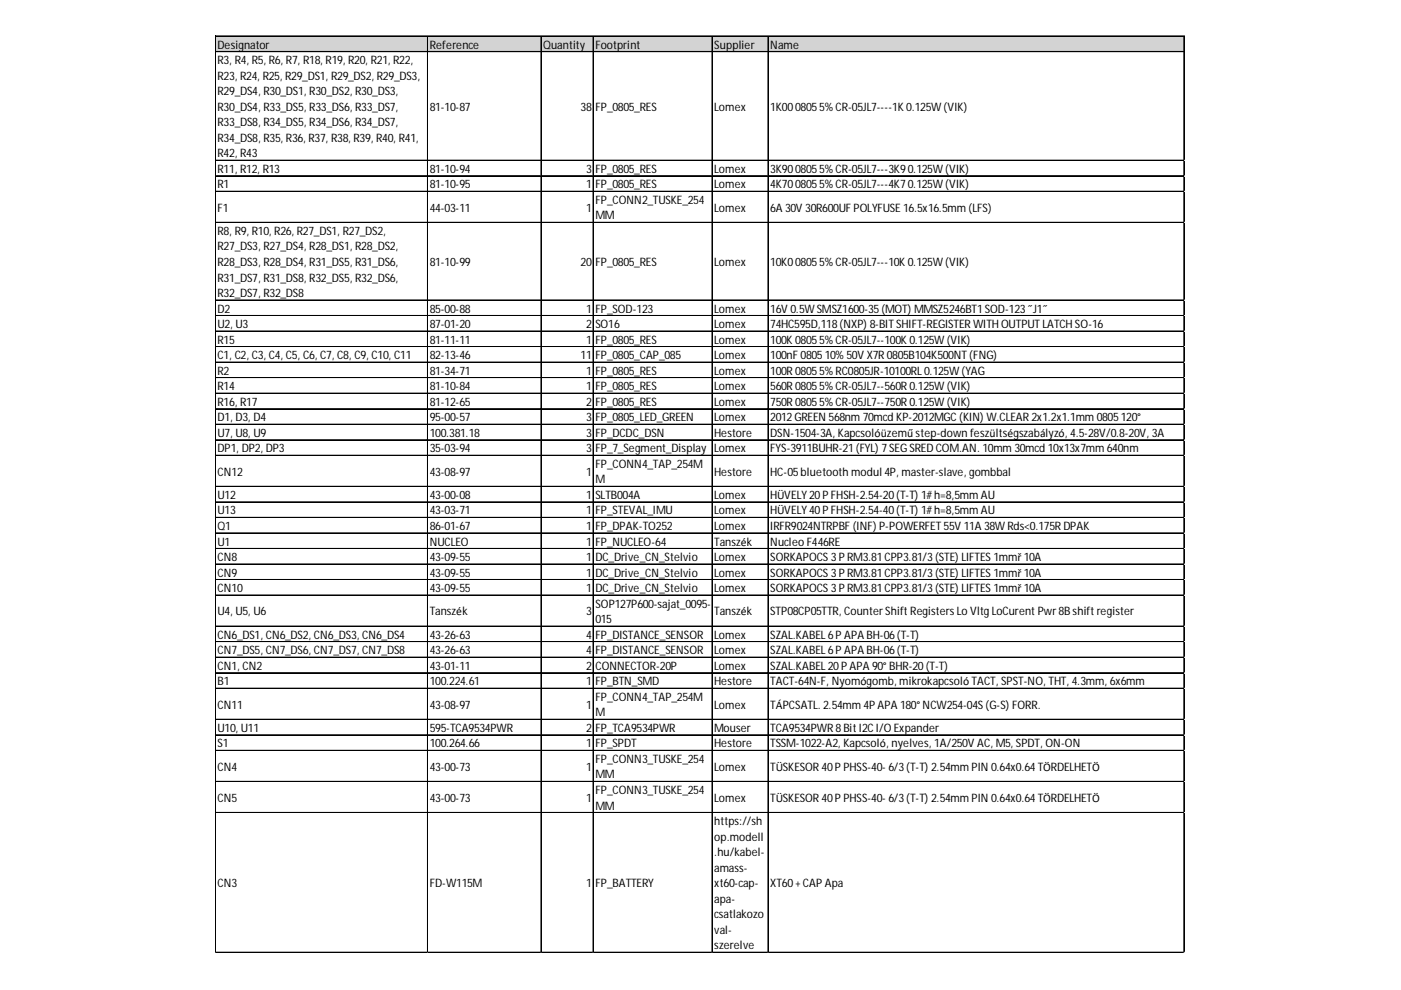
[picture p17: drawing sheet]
<svg xmlns="http://www.w3.org/2000/svg" width="297mm" height="210mm" viewBox="0 0 297 210" stroke-linecap="round" stroke-linejoin="round" font-family="sans-serif">
<defs><g id="words">
<g font-size="2.5">
<text x="46.1" y="10.3">Designator</text>
<text x="91.1" y="10.3">Reference</text>
<text x="115.2" y="10.3">Quantity</text>
<text x="126.2" y="10.3">Footprint</text>
<text x="151.4" y="10.3">Supplier</text>
<text x="163.3" y="10.3">Name</text>
<text x="46.1" y="13.6">R3, R4, R5, R6, R7, R18, R19, R20, R21, R22,</text>
<text x="46.1" y="16.9">R23, R24, R25, R29_DS1, R29_DS2, R29_DS3,</text>
<text x="46.1" y="20.2">R29_DS4, R30_DS1, R30_DS2, R30_DS3,</text>
<text x="46.1" y="23.5">R30_DS4, R33_DS5, R33_DS6, R33_DS7,</text>
<text x="91.1" y="23.5">81-10-87</text>
<text x="123.1" y="23.5">38</text>
<text x="126.2" y="23.5">FP_0805_RES</text>
<text x="151.4" y="23.5">Lomex</text>
<text x="163.3" y="23.5">1K0008055%CR-05JL7----1K0.125W(VIK)</text>
<text x="46.1" y="26.8">R33_DS8, R34_DS5, R34_DS6, R34_DS7,</text>
<text x="46.1" y="30.1">R34_DS8, R35, R36, R37, R38, R39, R40, R41,</text>
<text x="46.1" y="33.3">R42, R43</text>
<text x="46.1" y="36.6">R11, R12, R13</text>
<text x="46.1" y="39.9">R1</text>
<text x="91.1" y="36.6">81-10-94</text>
<text x="91.1" y="39.9">81-10-95</text>
<text x="124.3" y="36.6">3</text>
<text x="124.3" y="39.9">1</text>
<text x="126.2" y="36.6">FP_0805_RES</text>
<text x="126.2" y="39.9">FP_0805_RES</text>
<text x="151.4" y="36.6">Lomex</text>
<text x="151.4" y="39.9">Lomex</text>
<text x="163.3" y="36.6">3K9008055%CR-05JL7---3K90.125W(VIK)</text>
<text x="163.3" y="39.9">4K7008055%CR-05JL7---4K70.125W(VIK)</text>
<text x="46.1" y="44.9">F1</text>
<text x="91.1" y="44.9">44-03-11</text>
<text x="124.3" y="44.9">1</text>
<text x="126.2" y="43.2">FP_CONN2_TUSKE_254</text>
<text x="126.2" y="46.5">MM</text>
<text x="151.4" y="44.9">Lomex</text>
<text x="163.3" y="44.9">6A 30V 30R600UF POLYFUSE 16.5x16.5mm (LFS)</text>
<text x="46.1" y="49.8">R8, R9, R10, R26, R27_DS1, R27_DS2,</text>
<text x="46.1" y="53.1">R27_DS3, R27_DS4, R28_DS1, R28_DS2,</text>
<text x="46.1" y="56.4">R28_DS3, R28_DS4, R31_DS5, R31_DS6,</text>
<text x="46.1" y="59.7">R31_DS7, R31_DS8, R32_DS5, R32_DS6,</text>
<text x="91.1" y="56.4">81-10-99</text>
<text x="123.1" y="56.4">20</text>
<text x="126.2" y="56.4">FP_0805_RES</text>
<text x="151.4" y="56.4">Lomex</text>
<text x="163.3" y="56.4">10K008055%CR-05JL7---10K0.125W(VIK)</text>
<text x="46.1" y="63">R32_DS7, R32_DS8</text>
<text x="46.1" y="66.3">D2</text>
<text x="46.1" y="69.6">U2, U3</text>
<text x="91.1" y="66.3">85-00-88</text>
<text x="91.1" y="69.6">87-01-20</text>
<text x="124.3" y="66.3">1</text>
<text x="124.3" y="69.6">2</text>
<text x="126.2" y="66.3">FP_SOD-123</text>
<text x="126.2" y="69.6">SO16</text>
<text x="151.4" y="66.3">Lomex</text>
<text x="151.4" y="69.6">Lomex</text>
<text x="163.3" y="66.3">16V 0.5WSMSZ1600-35(MOT) MMSZ5246BT1SOD-123˝J1˝</text>
<text x="163.3" y="69.6">74HC595D,118(NXP) 8-BITSHIFT-REGISTERWITH OUTPUTLATCH SO-16</text>
<text x="46.1" y="72.9">R15</text>
<text x="46.1" y="76.2">C1, C2, C3, C4, C5, C6, C7, C8, C9, C10, C11</text>
<text x="91.1" y="72.9">81-11-11</text>
<text x="91.1" y="76.2">82-13-46</text>
<text x="123.1" y="76.2">11</text>
<text x="124.3" y="72.9">1</text>
<text x="126.2" y="72.9">FP_0805_RES</text>
<text x="126.2" y="76.2">FP_0805_CAP_085</text>
<text x="151.4" y="72.9">Lomex</text>
<text x="151.4" y="76.2">Lomex</text>
<text x="163.3" y="72.9">100K08055%CR-05JL7--100K0.125W(VIK)</text>
<text x="163.3" y="76.2">100nF 080510%50V X7R0805B104K500NT(FNG)</text>
<text x="46.1" y="79.4">R2</text>
<text x="46.1" y="82.7">R14</text>
<text x="91.1" y="79.4">81-34-71</text>
<text x="91.1" y="82.7">81-10-84</text>
<text x="124.3" y="79.4">1</text>
<text x="124.3" y="82.7">1</text>
<text x="126.2" y="79.4">FP_0805_RES</text>
<text x="126.2" y="82.7">FP_0805_RES</text>
<text x="151.4" y="79.4">Lomex</text>
<text x="151.4" y="82.7">Lomex</text>
<text x="163.3" y="79.4">100R08055%RC0805JR-10100RL0.125W(YAG</text>
<text x="163.3" y="82.7">560R08055%CR-05JL7--560R0.125W(VIK)</text>
<text x="46.1" y="86">R16, R17</text>
<text x="46.1" y="89.3">D1, D3, D4</text>
<text x="91.1" y="86">81-12-65</text>
<text x="91.1" y="89.3">95-00-57</text>
<text x="124.3" y="86">2</text>
<text x="124.3" y="89.3">3</text>
<text x="126.2" y="86">FP_0805_RES</text>
<text x="126.2" y="89.3">FP_0805_LED_GREEN</text>
<text x="151.4" y="86">Lomex</text>
<text x="151.4" y="89.3">Lomex</text>
<text x="163.3" y="86">750R08055%CR-05JL7--750R0.125W(VIK)</text>
<text x="163.3" y="89.3">2012GREEN 568nm 70mcd KP-2012MGC(KIN) W.CLEAR2x1.2x1.1mm 0805120°</text>
<text x="46.1" y="92.6">U7, U8, U9</text>
<text x="46.1" y="95.9">DP1, DP2, DP3</text>
<text x="91.1" y="92.6">100.381.18</text>
<text x="91.1" y="95.9">35-03-94</text>
<text x="124.3" y="92.6">3</text>
<text x="124.3" y="95.9">3</text>
<text x="126.2" y="92.6">FP_DCDC_DSN</text>
<text x="126.2" y="95.9">FP_7_Segment_Display</text>
<text x="151.4" y="92.6">Hestore</text>
<text x="151.4" y="95.9">Lomex</text>
<text x="163.3" y="92.6">DSN-1504-3A, Kapcsolóüzemű step-down feszültségszabályzó, 4.5-28V/0.8-20V, 3A</text>
<text x="163.3" y="95.9">FYS-3911BUHR-21(FYL) 7SEGSRED COM.AN. 10mm 30mcd 10x13x7mm 640nm</text>
<text x="46.1" y="100.8">CN12</text>
<text x="91.1" y="100.8">43-08-97</text>
<text x="124.3" y="100.8">1</text>
<text x="126.2" y="99.2">FP_CONN4_TAP_254M</text>
<text x="151.4" y="100.8">Hestore</text>
<text x="163.3" y="100.8">HC-05bluetooth modul 4P, master-slave, gombbal</text>
<text x="46.1" y="105.8">U12</text>
<text x="91.1" y="105.8">43-00-08</text>
<text x="124.3" y="105.8">1</text>
<text x="126.2" y="102.5">M</text>
<text x="126.2" y="105.8">SLTB004A</text>
<text x="151.4" y="105.8">Lomex</text>
<text x="163.3" y="105.8">HÜVELY20PFHSH-2.54-20(T-T) 1#h=8,5mm AU</text>
<text x="46.1" y="109.1">U13</text>
<text x="46.1" y="112.4">Q1</text>
<text x="91.1" y="109.1">43-03-71</text>
<text x="91.1" y="112.4">86-01-67</text>
<text x="124.3" y="109.1">1</text>
<text x="124.3" y="112.4">1</text>
<text x="126.2" y="109.1">FP_STEVAL_IMU</text>
<text x="126.2" y="112.4">FP_DPAK-TO252</text>
<text x="151.4" y="109.1">Lomex</text>
<text x="151.4" y="112.4">Lomex</text>
<text x="163.3" y="109.1">HÜVELY40PFHSH-2.54-40(T-T) 1#h=8,5mm AU</text>
<text x="163.3" y="112.4">IRFR9024NTRPBF (INF) P-POWERFET55V 11A 38WRds&lt;0.175RDPAK</text>
<text x="46.1" y="115.7">U1</text>
<text x="46.1" y="119">CN8</text>
<text x="91.1" y="115.7">NUCLEO</text>
<text x="91.1" y="119">43-09-55</text>
<text x="124.3" y="115.7">1</text>
<text x="124.3" y="119">1</text>
<text x="126.2" y="115.7">FP_NUCLEO-64</text>
<text x="126.2" y="119">DC_Drive_CN_Stelvio</text>
<text x="151.4" y="115.7">Tanszék</text>
<text x="151.4" y="119">Lomex</text>
<text x="163.3" y="115.7">Nucleo F446RE</text>
<text x="163.3" y="119">SORKAPOCS3PRM3.81CPP3.81/3(STE) LIFTES1mmř 10A</text>
<text x="46.1" y="122.2">CN9</text>
<text x="46.1" y="125.5">CN10</text>
<text x="91.1" y="122.2">43-09-55</text>
<text x="91.1" y="125.5">43-09-55</text>
<text x="124.3" y="122.2">1</text>
<text x="124.3" y="125.5">1</text>
<text x="126.2" y="122.2">DC_Drive_CN_Stelvio</text>
<text x="126.2" y="125.5">DC_Drive_CN_Stelvio</text>
<text x="151.4" y="122.2">Lomex</text>
<text x="151.4" y="125.5">Lomex</text>
<text x="163.3" y="122.2">SORKAPOCS3PRM3.81CPP3.81/3(STE) LIFTES1mmř 10A</text>
<text x="163.3" y="125.5">SORKAPOCS3PRM3.81CPP3.81/3(STE) LIFTES1mmř 10A</text>
<text x="46.1" y="130.5">U4, U5, U6</text>
<text x="91.1" y="130.5">Tanszék</text>
<text x="124.3" y="130.5">3</text>
<text x="126.2" y="128.8">SOP127P600-sajat_0095-</text>
<text x="151.4" y="130.5">Tanszék</text>
<text x="163.3" y="130.5">STP08CP05TTR, CounterShiftRegistersLo VltgLoCurentPwr8Bshiftregister</text>
<text x="46.1" y="135.4">CN6_DS1, CN6_DS2, CN6_DS3, CN6_DS4</text>
<text x="91.1" y="135.4">43-26-63</text>
<text x="124.3" y="135.4">4</text>
<text x="126.2" y="132.1">015</text>
<text x="126.2" y="135.4">FP_DISTANCE_SENSOR</text>
<text x="151.4" y="135.4">Lomex</text>
<text x="163.3" y="135.4">SZAL.KABEL6PAPA BH-06(T-T)</text>
<text x="46.1" y="138.7">CN7_DS5, CN7_DS6, CN7_DS7, CN7_DS8</text>
<text x="46.1" y="142">CN1, CN2</text>
<text x="91.1" y="138.7">43-26-63</text>
<text x="91.1" y="142">43-01-11</text>
<text x="124.3" y="138.7">4</text>
<text x="124.3" y="142">2</text>
<text x="126.2" y="138.7">FP_DISTANCE_SENSOR</text>
<text x="126.2" y="142">CONNECTOR-20P</text>
<text x="151.4" y="138.7">Lomex</text>
<text x="151.4" y="142">Lomex</text>
<text x="163.3" y="138.7">SZAL.KABEL6PAPA BH-06(T-T)</text>
<text x="163.3" y="142">SZAL.KABEL20PAPA 90° BHR-20(T-T)</text>
<text x="46.1" y="145.3">B1</text>
<text x="91.1" y="145.3">100.224.61</text>
<text x="124.3" y="145.3">1</text>
<text x="126.2" y="145.3">FP_BTN_SMD</text>
<text x="126.2" y="148.6">FP_CONN4_TAP_254M</text>
<text x="151.4" y="145.3">Hestore</text>
<text x="163.3" y="145.3">TACT-64N-F, Nyomógomb, mikrokapcsoló TACT, SPST-NO, THT, 4.3mm, 6x6mm</text>
<text x="46.1" y="150.2">CN11</text>
<text x="46.1" y="155.2">U10, U11</text>
<text x="91.1" y="150.2">43-08-97</text>
<text x="91.1" y="155.2">595-TCA9534PWR</text>
<text x="124.3" y="150.2">1</text>
<text x="124.3" y="155.2">2</text>
<text x="126.2" y="151.9">M</text>
<text x="126.2" y="155.2">FP_TCA9534PWR</text>
<text x="151.4" y="150.2">Lomex</text>
<text x="151.4" y="155.2">Mouser</text>
<text x="163.3" y="150.2">TÁPCSATL. 2.54mm 4PAPA 180° NCW254-04S(G-S) FORR.</text>
<text x="163.3" y="155.2">TCA9534PWR8BitI2CI/O Expander</text>
<text x="46.1" y="158.5">S1</text>
<text x="91.1" y="158.5">100.264.66</text>
<text x="124.3" y="158.5">1</text>
<text x="126.2" y="158.5">FP_SPDT</text>
<text x="126.2" y="161.8">FP_CONN3_TUSKE_254</text>
<text x="151.4" y="158.5">Hestore</text>
<text x="163.3" y="158.5">TSSM-1022-A2, Kapcsoló, nyelves, 1A/250V AC, M5, SPDT, ON-ON</text>
<text x="46.1" y="163.4">CN4</text>
<text x="91.1" y="163.4">43-00-73</text>
<text x="124.3" y="163.4">1</text>
<text x="126.2" y="165.1">MM</text>
<text x="151.4" y="163.4">Lomex</text>
<text x="163.3" y="163.4">TÜSKESOR40PPHSS-40- 6/3(T-T) 2.54mm PIN 0.64x0.64TÖRDELHETÖ</text>
<text x="46.1" y="170">CN5</text>
<text x="91.1" y="170">43-00-73</text>
<text x="124.3" y="170">1</text>
<text x="126.2" y="168.3">FP_CONN3_TUSKE_254</text>
<text x="126.2" y="171.6">MM</text>
<text x="151.4" y="170">Lomex</text>
<text x="163.3" y="170">TÜSKESOR40PPHSS-40- 6/3(T-T) 2.54mm PIN 0.64x0.64TÖRDELHETÖ</text>
<text x="151.4" y="174.9">https://sh</text>
<text x="151.4" y="178.2">op.modell</text>
<text x="151.4" y="181.5">.hu/kabel-</text>
<text x="151.4" y="184.8">amass-</text>
<text x="46.1" y="188.1">CN3</text>
<text x="91.1" y="188.1">FD-W115M</text>
<text x="124.3" y="188.1">1</text>
<text x="126.2" y="188.1">FP_BATTERY</text>
<text x="151.4" y="188.1">xt60-cap-</text>
<text x="151.4" y="191.4">apa-</text>
<text x="163.3" y="188.1">XT60+CAPApa</text>
<text x="151.4" y="194.7">csatlakozo</text>
<text x="151.4" y="198">val-</text>
<text x="151.4" y="201.3">szerelve</text>
</g>
</g></defs>
<path d="M45.8 7.7h205.4v3.4h-205.4z" fill="#d3d3d3"/>
<g fill="none" stroke="#000" stroke-width=".21">
<path d="M45.6 7.6v194.4M45.7 7.6v194.4M45.8 7.6h205.4M45.8 7.7h205.4M45.8 10.9h205.4M45.8 11h205.4M90.6 7.8v194.2M90.7 7.8v194.2M114.7 7.8v194.2M114.8 7.8v194.2M125.7 7.8v194.2M125.8 7.8v194.2"/>
<path d="M151 7.8v194.2M162.8 7.8v194.2M162.9 7.8v194.2M251 7.8v194.2M251.1 7.8v194.2M45.8 34h205.4M45.8 37.3h205.4M45.8 40.5h205.4M45.8 40.6h205.4M45.8 47.1h205.4M45.8 47.2h205.4M45.8 63.6h205.4"/>
<path d="M45.8 63.7h205.4M45.8 66.9h205.4M45.8 67h205.4M45.8 70.2h205.4M45.8 70.3h205.4M45.8 73.5h205.4M45.8 73.6h205.4M45.8 76.8h205.4M45.8 80.1h205.4M45.8 83.3h205.4M45.8 83.4h205.4M45.8 86.6h205.4"/>
<path d="M45.8 86.7h205.4M45.8 89.9h205.4M45.8 90h205.4M45.8 93.2h205.4M45.8 93.3h205.4M45.8 96.5h205.4M45.8 96.6h205.4M45.8 103.1h205.4M45.8 103.2h205.4M45.8 106.4h205.4M45.8 106.5h205.4M45.8 109.7h205.4"/>
<path d="M45.8 109.8h205.4M45.8 113h205.4M45.8 113.1h205.4M45.8 116.3h205.4M45.8 116.4h205.4M45.8 119.6h205.4M45.8 122.9h205.4M45.8 126.2h205.4M45.8 132.7h205.4M45.8 132.8h205.4M45.8 136h205.4M45.8 136.1h205.4"/>
<path d="M45.8 139.3h205.4M45.8 139.4h205.4M45.8 142.6h205.4M45.8 142.7h205.4M45.8 145.9h205.4M45.8 146h205.4M45.8 152.5h205.4M45.8 152.6h205.4M45.8 155.8h205.4M45.8 155.9h205.4M45.8 159.1h205.4M45.8 159.2h205.4"/>
<path d="M45.8 165.7h205.4M45.8 172.2h205.4M45.8 172.3h205.4M45.8 201.9h205.4M45.8 202h205.4"/>
</g>
<path d="M45.6 202v.1" fill="none" stroke="#d4d4d4" stroke-width=".21"/>
<path d="M45.6 202l.2 .1z" fill="#d4d4d4"/>
<path d="M90.6 202v.1" fill="none" stroke="#d4d4d4" stroke-width=".21"/>
<path d="M90.6 202l.2 .1z" fill="#d4d4d4"/>
<path d="M114.7 202v.1" fill="none" stroke="#d4d4d4" stroke-width=".21"/>
<path d="M114.7 202l.2 .1z" fill="#d4d4d4"/>
<path d="M125.7 202v.1" fill="none" stroke="#d4d4d4" stroke-width=".21"/>
<path d="M125.7 202l.2 .1z" fill="#d4d4d4"/>
<path d="M151 202v.1" fill="none" stroke="#d4d4d4" stroke-width=".21"/>
<path d="M151 202l.1 .1z" fill="#d4d4d4"/>
<path d="M162.8 202v.1" fill="none" stroke="#d4d4d4" stroke-width=".21"/>
<path d="M162.8 202l.2 .1z" fill="#d4d4d4"/>
<path d="M251 202v.1" fill="none" stroke="#d4d4d4" stroke-width=".21"/>
<path d="M251 202l.2 .1z" fill="#d4d4d4"/>
<path d="M251.2 34h.1" fill="none" stroke="#d4d4d4" stroke-width=".21"/>
<path d="M251.2 34v.1z" fill="#d4d4d4"/>
<path d="M251.2 37.3h.1" fill="none" stroke="#d4d4d4" stroke-width=".21"/>
<path d="M251.2 37.3v.1z" fill="#d4d4d4"/>
<path d="M251.2 40.5h.1" fill="none" stroke="#d4d4d4" stroke-width=".21"/>
<path d="M251.2 40.5v.2z" fill="#d4d4d4"/>
<path d="M251.2 47.1h.1" fill="none" stroke="#d4d4d4" stroke-width=".21"/>
<path d="M251.2 47.1v.2z" fill="#d4d4d4"/>
<path d="M251.2 63.6h.1" fill="none" stroke="#d4d4d4" stroke-width=".21"/>
<path d="M251.2 63.6v.2z" fill="#d4d4d4"/>
<path d="M251.2 66.9h.1" fill="none" stroke="#d4d4d4" stroke-width=".21"/>
<path d="M251.2 66.9v.1z" fill="#d4d4d4"/>
<path d="M251.2 70.2h.1" fill="none" stroke="#d4d4d4" stroke-width=".21"/>
<path d="M251.2 70.2v.1z" fill="#d4d4d4"/>
<path d="M251.2 73.5h.1" fill="none" stroke="#d4d4d4" stroke-width=".21"/>
<path d="M251.2 73.5v.1z" fill="#d4d4d4"/>
<path d="M251.2 76.8h.1" fill="none" stroke="#d4d4d4" stroke-width=".21"/>
<path d="M251.2 76.8v.1z" fill="#d4d4d4"/>
<path d="M251.2 80.1h.1" fill="none" stroke="#d4d4d4" stroke-width=".21"/>
<path d="M251.2 80.1v.1z" fill="#d4d4d4"/>
<path d="M251.2 83.3h.1" fill="none" stroke="#d4d4d4" stroke-width=".21"/>
<path d="M251.2 83.3v.2z" fill="#d4d4d4"/>
<path d="M251.2 86.6h.1" fill="none" stroke="#d4d4d4" stroke-width=".21"/>
<path d="M251.2 86.6v.2z" fill="#d4d4d4"/>
<path d="M251.2 89.9h.1" fill="none" stroke="#d4d4d4" stroke-width=".21"/>
<path d="M251.2 89.9v.2z" fill="#d4d4d4"/>
<path d="M251.2 93.2h.1" fill="none" stroke="#d4d4d4" stroke-width=".21"/>
<path d="M251.2 93.2v.2z" fill="#d4d4d4"/>
<path d="M251.2 96.5h.1" fill="none" stroke="#d4d4d4" stroke-width=".21"/>
<path d="M251.2 96.5v.2z" fill="#d4d4d4"/>
<path d="M251.2 103.1h.1" fill="none" stroke="#d4d4d4" stroke-width=".21"/>
<path d="M251.2 103.1v.2z" fill="#d4d4d4"/>
<path d="M251.2 106.4h.1" fill="none" stroke="#d4d4d4" stroke-width=".21"/>
<path d="M251.2 106.4v.2z" fill="#d4d4d4"/>
<path d="M251.2 109.7h.1" fill="none" stroke="#d4d4d4" stroke-width=".21"/>
<path d="M251.2 109.7v.2z" fill="#d4d4d4"/>
<path d="M251.2 113h.1" fill="none" stroke="#d4d4d4" stroke-width=".21"/>
<path d="M251.2 113v.1z" fill="#d4d4d4"/>
<path d="M251.2 116.3h.1" fill="none" stroke="#d4d4d4" stroke-width=".21"/>
<path d="M251.2 116.3v.1z" fill="#d4d4d4"/>
<path d="M251.2 119.6h.1" fill="none" stroke="#d4d4d4" stroke-width=".21"/>
<path d="M251.2 119.6v.1z" fill="#d4d4d4"/>
<path d="M251.2 122.9h.1" fill="none" stroke="#d4d4d4" stroke-width=".21"/>
<path d="M251.2 122.9v.1z" fill="#d4d4d4"/>
<path d="M251.2 126.2h.1" fill="none" stroke="#d4d4d4" stroke-width=".21"/>
<path d="M251.2 126.2v.1z" fill="#d4d4d4"/>
<path d="M251.2 132.7h.1" fill="none" stroke="#d4d4d4" stroke-width=".21"/>
<path d="M251.2 132.7v.2z" fill="#d4d4d4"/>
<path d="M251.2 136h.1" fill="none" stroke="#d4d4d4" stroke-width=".21"/>
<path d="M251.2 136v.2z" fill="#d4d4d4"/>
<path d="M251.2 139.3h.1" fill="none" stroke="#d4d4d4" stroke-width=".21"/>
<path d="M251.2 139.3v.2z" fill="#d4d4d4"/>
<path d="M251.2 142.6h.1" fill="none" stroke="#d4d4d4" stroke-width=".21"/>
<path d="M251.2 142.6v.2z" fill="#d4d4d4"/>
<path d="M251.2 145.9h.1" fill="none" stroke="#d4d4d4" stroke-width=".21"/>
<path d="M251.2 145.9v.2z" fill="#d4d4d4"/>
<path d="M251.2 152.5h.1" fill="none" stroke="#d4d4d4" stroke-width=".21"/>
<path d="M251.2 152.5v.2z" fill="#d4d4d4"/>
<path d="M251.2 155.8h.1" fill="none" stroke="#d4d4d4" stroke-width=".21"/>
<path d="M251.2 155.8v.2z" fill="#d4d4d4"/>
<path d="M251.2 159.1h.1" fill="none" stroke="#d4d4d4" stroke-width=".21"/>
<path d="M251.2 159.1v.1z" fill="#d4d4d4"/>
<path d="M251.2 165.7h.1" fill="none" stroke="#d4d4d4" stroke-width=".21"/>
<path d="M251.2 165.7v.1z" fill="#d4d4d4"/>
<path d="M251.2 172.2h.1" fill="none" stroke="#d4d4d4" stroke-width=".21"/>
<path d="M251.2 172.2v.2z" fill="#d4d4d4"/>
<path d="M251.2 201.9h.1" fill="none" stroke="#d4d4d4" stroke-width=".21"/>
<path d="M251.2 201.9v.1z" fill="#d4d4d4"/>
<use href="#words"/>
</svg>
